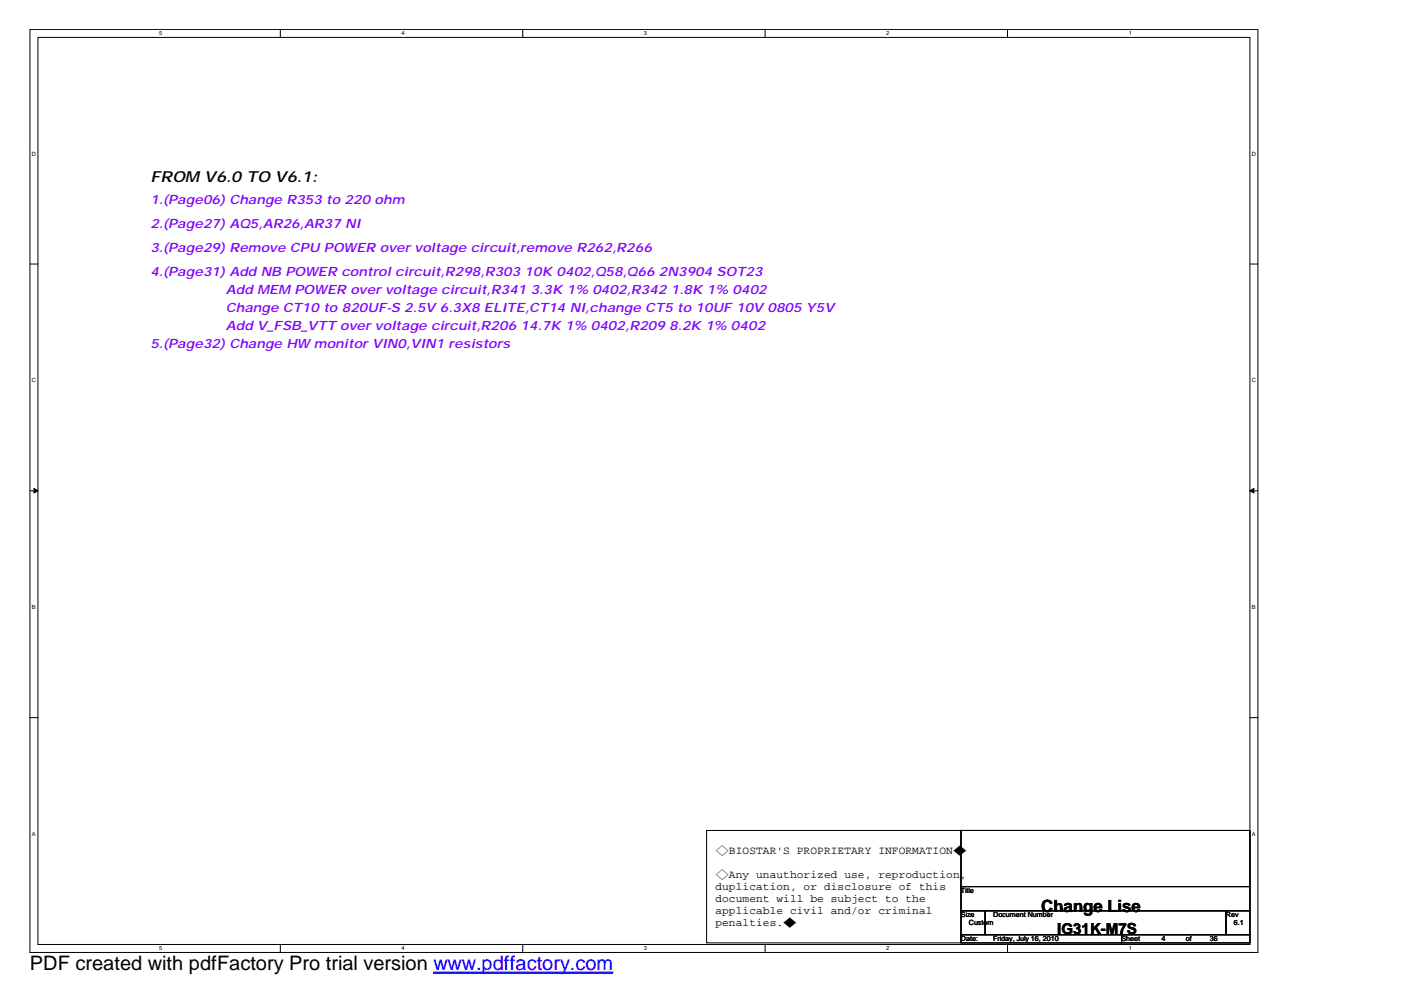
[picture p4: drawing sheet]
<svg xmlns="http://www.w3.org/2000/svg" width="297mm" height="210mm" viewBox="0 0 297 210" stroke-linecap="round" stroke-linejoin="round" font-family="sans-serif">
<defs><g id="words">
<text font-size="4.2" x="6.3" y="205.7">PDF created with pdfFactory Pro trial version www.pdffactory.com</text>
<text font-size="3.6" x="220.8" y="193.3">Change Lise</text>
<g font-size="3.2">
<text x="31.9" y="38.6">FROM V6.0 TO V6.1:</text>
<text x="224.2" y="198.1">IG31K-M7S</text>
</g>
<g font-size="2.7" fill="#8000ff">
<text x="31.9" y="43.2">1.(Page06) Change R353 to 220 ohm</text>
<text x="31.9" y="48.3">2.(Page27) AQ5,AR26,AR37 NI</text>
<text x="31.9" y="53.4">3.(Page29) Remove CPU POWER over voltage circuit,remove R262,R266</text>
<text x="31.9" y="58.6">4.(Page31) Add NB POWER control circuit,R298,R303</text>
<text x="111.2" y="58.6">10K 0402,Q58,Q66</text>
<text x="139.7" y="58.6">2N3904 SOT23</text>
<text x="47.9" y="62.4">Add MEM POWER over voltage circuit,R341</text>
<text x="112.5" y="62.4">3.3K 1% 0402,R342</text>
<text x="142.2" y="62.4">1.8K 1% 0402</text>
<text x="47.9" y="66.2">Change CT10 to 820UF-S 2.5V 6.3X8 ELITE,CT14 NI,change CT5 to 10UF 10V 0805 Y5V</text>
<text x="47.9" y="70">Add V_FSB_VTT over voltage circuit,R206</text>
<text x="110.4" y="70">14.7K 1% 0402,R209</text>
<text x="141.9" y="70">8.2K 1% 0402</text>
<text x="31.9" y="73.8">5.(Page32) Change HW monitor VIN0,VIN1 resistors</text>
</g>
<g font-size="2.4">
<text x="151.7" y="181">◇BIOSTAR'S PROPRIETARY INFORMATION◆</text>
<text x="151.7" y="186.1">◇Any unauthorized use, reproduction,</text>
<text x="151.7" y="188.7">duplication, or disclosure of this</text>
<text x="151.7" y="191.2">document will be subject to the</text>
<text x="151.7" y="193.7">applicable civil and/or criminal</text>
<text x="151.7" y="196.3">penalties.◆</text>
</g>
<g font-size="1.5">
<text x="203.8" y="189.4">Title</text>
<text x="203.8" y="194.5">Size</text>
<text x="205.4" y="196.2">Custom</text>
<text x="210.6" y="194.5">Document Number</text>
<text x="259.9" y="194.5">Rev</text>
<text x="261.6" y="196.2">6.1</text>
<text x="203.8" y="199.6">Date:</text>
<text x="210.6" y="199.6">Friday, July 16, 2010</text>
<text x="237.8" y="199.6">Sheet</text>
<text x="246.3" y="199.6">4</text>
<text x="251.4" y="199.6">of</text>
<text x="256.5" y="199.6">36</text>
</g>
<g font-size="1.2">
<text x="33.7" y="7.5">5</text>
<text x="85.1" y="7.5">4</text>
<text x="136.5" y="7.5">3</text>
<text x="187.9" y="7.5">2</text>
<text x="239.3" y="7.5">1</text>
<text x="6.8" y="33">D</text>
<text x="265.4" y="33">D</text>
<text x="6.8" y="81.1">C</text>
<text x="265.4" y="81.1">C</text>
<text x="6.8" y="129.2">B</text>
<text x="265.4" y="129.2">B</text>
<text x="6.8" y="177.3">A</text>
<text x="265.4" y="177.3">A</text>
<text x="33.7" y="201.5">5</text>
<text x="85.1" y="201.5">4</text>
<text x="136.5" y="201.5">3</text>
<text x="187.9" y="201.5">2</text>
<text x="239.3" y="201.5">1</text>
</g>
</g></defs>
<path d="M6.3 6.2h260.4v195.7h-260.4zM8 7.9h257v192.4h-257z" fill="none" stroke="#000" stroke-width=".21"/>
<g fill="#fff">
<path d="M33.7 6.4h.7v1.4h-.7z"/>
<path d="M33.7 200.4h.7v1.4h-.7z"/>
</g>
<path d="M59.4 6.2v1.7M59.4 200.3v1.6" fill="none" stroke="#000" stroke-width=".21"/>
<g fill="#fff">
<path d="M85.1 6.4h.7v1.4h-.7z"/>
<path d="M85.1 200.4h.7v1.4h-.7z"/>
</g>
<path d="M110.8 6.2v1.7M110.8 200.3v1.6" fill="none" stroke="#000" stroke-width=".21"/>
<g fill="#fff">
<path d="M136.5 6.4h.7v1.4h-.7z"/>
<path d="M136.5 200.4h.7v1.4h-.7z"/>
</g>
<path d="M162.2 6.2v1.7M162.2 200.3v1.6" fill="none" stroke="#000" stroke-width=".21"/>
<g fill="#fff">
<path d="M187.9 6.4h.7v1.4h-.7z"/>
<path d="M187.9 200.4h.7v1.4h-.7z"/>
</g>
<path d="M213.6 6.2v1.7M213.6 200.3v1.6" fill="none" stroke="#000" stroke-width=".21"/>
<g fill="#fff">
<path d="M239.3 6.4h.6v1.4h-.6z"/>
<path d="M239.3 200.4h.6v1.4h-.6z"/>
<path d="M6.8 31.9h.8v1.4h-.8z"/>
<path d="M265.4 31.9h.9v1.4h-.9z"/>
<path d="M6.8 79.9h.8v1.4h-.8z"/>
<path d="M265.4 79.9h.9v1.4h-.9z"/>
</g>
<path d="M6.3 56h1.7M265 56h1.7" fill="none" stroke="#000" stroke-width=".21"/>
<g fill="#fff">
<path d="M6.8 128h.7v1.4h-.7z"/>
<path d="M265.4 128h.8v1.4h-.8z"/>
</g>
<path d="M6.3 104.1h1.7M265 104.1h1.7" fill="none" stroke="#000" stroke-width=".21"/>
<g fill="#000" stroke="#000" stroke-width=".21">
<path d="M7.2 103.6l.8 .5-.8 .4z" fill-rule="evenodd"/>
<path d="M265 104.1l.9-.5v.9z" fill-rule="evenodd"/>
</g>
<g fill="#fff">
<path d="M6.8 176.1h.7v1.4h-.7z"/>
<path d="M265.4 176.1h.8v1.4h-.8z"/>
</g>
<path d="M6.3 152.2h1.7M265 152.2h1.7M149.8 176.1h54v23.8h-54zM203.8 176.1h61.2v11.9h-61.2zM203.8 188h61.2v5.1h-61.2zM203.8 193.1h5.1v5.1h-5.1zM203.8 198.2h34v1.7h-34zM208.9 193.1h51v5.1h-51zM237.8 198.2h27.2v1.7h-27.2zM259.9 193.1h5.1v5.1h-5.1z" fill="none" stroke="#000" stroke-width=".21"/>
<path d="M91.9 206.1h38.1" fill="none" stroke="#00f" stroke-width=".21"/>
<path d="M91.9 206.3h38.1" fill="none" stroke="#00f" stroke-width=".3"/>
<use href="#words"/>
</svg>
